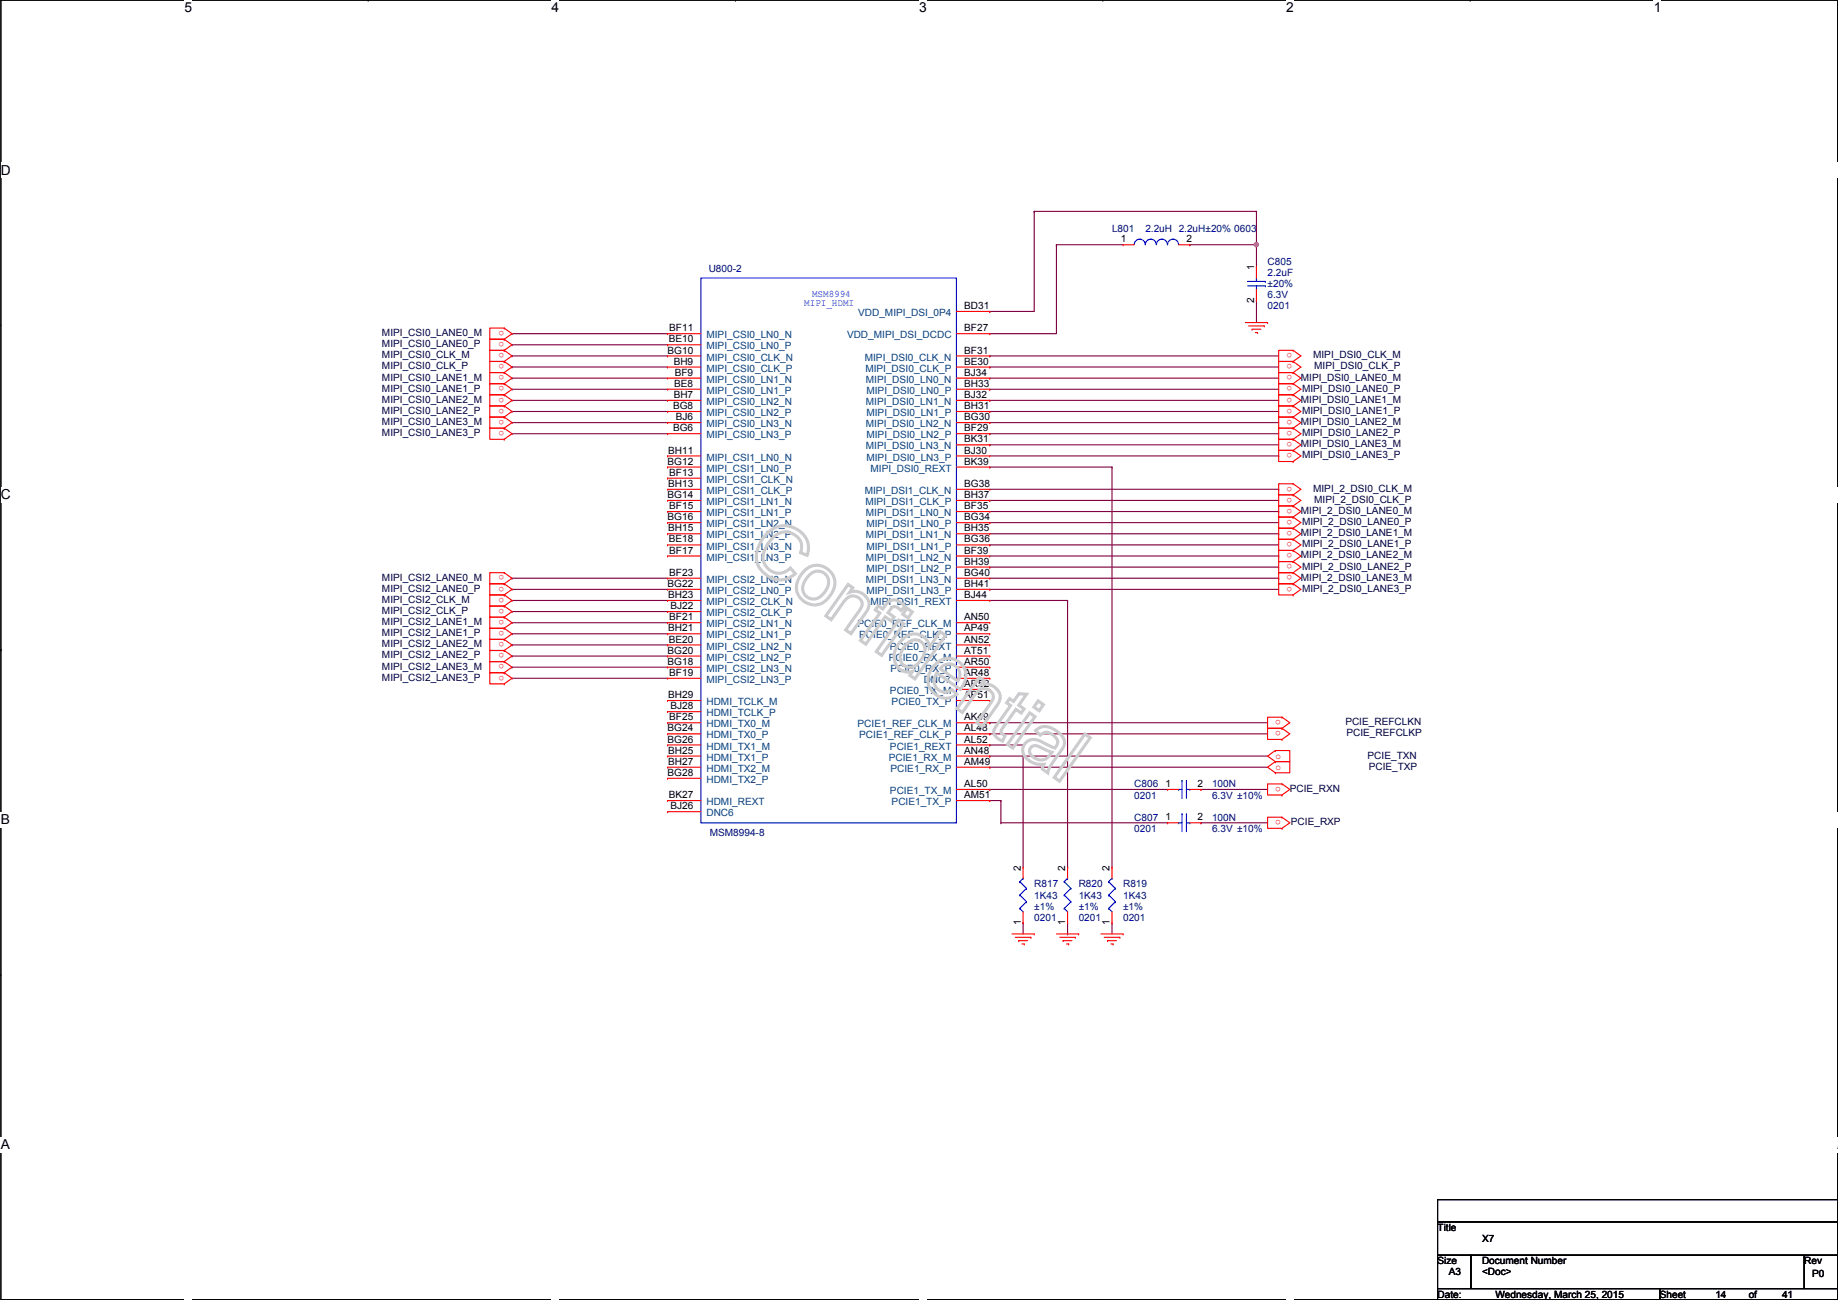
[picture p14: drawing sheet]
<svg xmlns="http://www.w3.org/2000/svg" width="420mm" height="297mm" viewBox="0 0 420 297" stroke-linecap="round" stroke-linejoin="round" font-family="sans-serif">
<defs><g id="words">
<g font-size="3.1">
<text x="42.2" y="2.8">5</text>
<text x="126.1" y="2.8">4</text>
<text x="210.1" y="2.8">3</text>
<text x="294" y="2.8">2</text>
<text x="378" y="2.8">1</text>
<text x=".2" y="39.9">D</text>
<text x=".2" y="114.1">C</text>
<text x=".2" y="188.4">B</text>
<text x=".2" y="262.6">A</text>
<text x="420.1" y="262.6">A</text>
</g>
<g font-size="2.3" fill="#000080">
<text x="254.2" y="52.9">L801</text>
<text x="261.8" y="52.9">2.2uH 2.2uH±20% 0603</text>
<text x="162" y="62.1">U800-2</text>
<text x="289.8" y="60.5">C805</text>
<text x="289.8" y="63.1">2.2uF</text>
<text x="289.8" y="65.6">±20%</text>
<text x="289.8" y="70.7">0201</text>
<text x="289.8" y="68.2">6.3V</text>
<text x="259.3" y="179.9">C806</text>
<text x="277.1" y="179.9">100N</text>
<text x="259.3" y="182.5">0201</text>
<text x="277.1" y="182.5">6.3V ±10%</text>
<text x="162.3" y="191.1">MSM8994-8</text>
<text x="259.3" y="187.5">C807</text>
<text x="259.3" y="190.1">0201</text>
<text x="277.1" y="187.5">100N</text>
<text x="277.1" y="190.1">6.3V ±10%</text>
<text x="236.4" y="202.8">R817</text>
<text x="246.6" y="202.8">R820</text>
<text x="256.7" y="202.8">R819</text>
<text x="236.4" y="205.3">1K43</text>
<text x="236.4" y="207.9">±1%</text>
<text x="246.6" y="205.3">1K43</text>
<text x="246.6" y="207.9">±1%</text>
<text x="256.7" y="205.3">1K43</text>
<text x="256.7" y="207.9">±1%</text>
<text x="236.4" y="210.4">0201</text>
<text x="246.6" y="210.4">0201</text>
<text x="256.7" y="210.4">0201</text>
</g>
<g font-size="2.3">
<text x="256.2" y="55.4">1</text>
<text x="271.2" y="55.4">2</text>
<text x="286.7" y="61.8" transform="rotate(-90 286.7 61.8)">1</text>
<text x="220.4" y="70.6">BD31</text>
<text x="286.7" y="69.1" transform="rotate(-90 286.7 69.1)">2</text>
<text x="153" y="75.7">BF11</text>
<text x="220.4" y="75.7">BF27</text>
<text x="152.6" y="80.8">BG10</text>
<text x="152.9" y="78.2">BE10</text>
<text x="154" y="83.3">BH9</text>
<text x="220.4" y="80.8">BF31</text>
<text x="220.4" y="83.3">BE30</text>
<text x="154.1" y="88.4">BE8</text>
<text x="154.3" y="85.9">BF9</text>
<text x="220.4" y="85.9">BJ34</text>
<text x="220.4" y="88.4">BH33</text>
<text x="153.9" y="93.5">BG8</text>
<text x="154" y="90.9">BH7</text>
<text x="220.4" y="90.9">BJ32</text>
<text x="220.4" y="93.5">BH31</text>
<text x="153.9" y="98.6">BG6</text>
<text x="154.5" y="96">BJ6</text>
<text x="220.4" y="96">BG30</text>
<text x="220.4" y="98.6">BF29</text>
<text x="220.4" y="101.1">BK31</text>
<text x="152.6" y="106.2">BG12</text>
<text x="152.7" y="103.6">BH11</text>
<text x="220.4" y="103.6">BJ30</text>
<text x="220.4" y="106.2">BK39</text>
<text x="152.6" y="113.8">BG14</text>
<text x="152.7" y="111.3">BH13</text>
<text x="153" y="108.7">BF13</text>
<text x="220.4" y="111.3">BG38</text>
<text x="220.4" y="113.8">BH37</text>
<text x="152.6" y="118.9">BG16</text>
<text x="153" y="116.3">BF15</text>
<text x="220.4" y="116.3">BF35</text>
<text x="220.4" y="118.9">BG34</text>
<text x="152.7" y="121.4">BH15</text>
<text x="152.9" y="124">BE18</text>
<text x="220.4" y="121.4">BH35</text>
<text x="220.4" y="124">BG36</text>
<text x="153" y="126.5">BF17</text>
<text x="153" y="131.6">BF23</text>
<text x="220.4" y="126.5">BF39</text>
<text x="220.4" y="129">BH39</text>
<text x="220.4" y="131.6">BG40</text>
<text x="152.6" y="134.1">BG22</text>
<text x="152.7" y="136.7">BH23</text>
<text x="220.4" y="134.1">BH41</text>
<text x="220.4" y="136.7">BJ44</text>
<text x="153" y="141.7">BF21</text>
<text x="153.2" y="139.2">BJ22</text>
<text x="220.4" y="141.7">AN50</text>
<text x="152.6" y="149.4">BG20</text>
<text x="152.7" y="144.3">BH21</text>
<text x="152.9" y="146.8">BE20</text>
<text x="220.4" y="144.3">AP49</text>
<text x="220.4" y="146.8">AN52</text>
<text x="220.4" y="149.4">AT51</text>
<text x="152.6" y="151.9">BG18</text>
<text x="153" y="154.4">BF19</text>
<text x="220.4" y="151.9">AR50</text>
<text x="220.4" y="154.4">AR48</text>
<text x="152.7" y="159.5">BH29</text>
<text x="220.4" y="157">AR52</text>
<text x="220.4" y="159.5">AP51</text>
<text x="152.6" y="167.1">BG24</text>
<text x="153" y="164.6">BF25</text>
<text x="153.2" y="162.1">BJ28</text>
<text x="220.4" y="164.6">AK49</text>
<text x="220.4" y="167.1">AL48</text>
<text x="152.6" y="169.7">BG26</text>
<text x="152.7" y="172.2">BH25</text>
<text x="220.4" y="169.7">AL52</text>
<text x="220.4" y="172.2">AN48</text>
<text x="152.6" y="177.3">BG28</text>
<text x="152.7" y="174.8">BH27</text>
<text x="220.4" y="174.8">AM49</text>
<text x="220.4" y="179.8">AL50</text>
<text x="266.4" y="179.8">1</text>
<text x="273.8" y="179.8">2</text>
<text x="152.9" y="182.4">BK27</text>
<text x="153.2" y="184.9">BJ26</text>
<text x="220.4" y="182.4">AM51</text>
<text x="266.4" y="187.5">1</text>
<text x="273.8" y="187.5">2</text>
<text x="233.3" y="198.9" transform="rotate(-90 233.3 198.9)">2</text>
<text x="243.5" y="198.9" transform="rotate(-90 243.5 198.9)">2</text>
<text x="253.6" y="198.9" transform="rotate(-90 253.6 198.9)">2</text>
<text x="233.3" y="211.4" transform="rotate(-90 233.3 211.4)">1</text>
<text x="243.5" y="211.4" transform="rotate(-90 243.5 211.4)">1</text>
<text x="253.6" y="211.4" transform="rotate(-90 253.6 211.4)">1</text>
<text x="328.6" y="281.3">Title</text>
<text x="338.8" y="283.8">X7</text>
<text x="328.6" y="288.9">Size</text>
<text x="331.2" y="291.4">A3</text>
<text x="338.8" y="288.9">Document Number</text>
<text x="338.8" y="291.4">&lt;Doc&gt;</text>
<text x="412.4" y="288.9">Rev</text>
<text x="414.2" y="291.7">P0</text>
<text x="328.6" y="296.5">Date:</text>
<text x="341.8" y="296.5">Wednesday, March 25, 2015</text>
<text x="379.4" y="296.5">Sheet</text>
<text x="392.1" y="296.5">14</text>
<text x="399.7" y="296.5">of</text>
<text x="407.4" y="296.5">41</text>
</g>
<g font-size="2.3" fill="#00f">
<text x="183.8" y="70">MIPI_HDMI</text>
<text x="185.6" y="67.9">MSM8994</text>
</g>
<g font-size="2.3" fill="#000040">
<text x="87.3" y="76.8">MIPI_CSI0_LANE0_M</text>
<text x="87.3" y="79.3">MIPI_CSI0_LANE0_P</text>
<text x="87.3" y="81.9">MIPI_CSI0_CLK_M</text>
<text x="300.2" y="81.9">MIPI_DSI0_CLK_M</text>
<text x="87.3" y="84.4">MIPI_CSI0_CLK_P</text>
<text x="87.3" y="87">MIPI_CSI0_LANE1_M</text>
<text x="87.3" y="89.5">MIPI_CSI0_LANE1_P</text>
<text x="297.4" y="87">MIPI_DSI0_LANE0_M</text>
<text x="297.6" y="89.5">MIPI_DSI0_LANE0_P</text>
<text x="300.4" y="84.4">MIPI_DSI0_CLK_P</text>
<text x="87.3" y="92">MIPI_CSI0_LANE2_M</text>
<text x="87.3" y="94.6">MIPI_CSI0_LANE2_P</text>
<text x="297.4" y="92">MIPI_DSI0_LANE1_M</text>
<text x="297.6" y="94.6">MIPI_DSI0_LANE1_P</text>
<text x="87.3" y="97.1">MIPI_CSI0_LANE3_M</text>
<text x="87.3" y="99.7">MIPI_CSI0_LANE3_P</text>
<text x="297.4" y="97.1">MIPI_DSI0_LANE2_M</text>
<text x="297.6" y="99.7">MIPI_DSI0_LANE2_P</text>
<text x="297.4" y="102.2">MIPI_DSI0_LANE3_M</text>
<text x="297.6" y="104.7">MIPI_DSI0_LANE3_P</text>
<text x="300.2" y="112.4">MIPI_2_DSI0_CLK_M</text>
<text x="297.4" y="117.4">MIPI_2_DSI0_LANE0_M</text>
<text x="297.6" y="120">MIPI_2_DSI0_LANE0_P</text>
<text x="300.4" y="114.9">MIPI_2_DSI0_CLK_P</text>
<text x="297.4" y="122.5">MIPI_2_DSI0_LANE1_M</text>
<text x="297.6" y="125.1">MIPI_2_DSI0_LANE1_P</text>
<text x="297.4" y="127.6">MIPI_2_DSI0_LANE2_M</text>
<text x="297.6" y="130.1">MIPI_2_DSI0_LANE2_P</text>
<text x="87.3" y="132.7">MIPI_CSI2_LANE0_M</text>
<text x="87.3" y="135.2">MIPI_CSI2_LANE0_P</text>
<text x="87.3" y="137.8">MIPI_CSI2_CLK_M</text>
<text x="297.4" y="132.7">MIPI_2_DSI0_LANE3_M</text>
<text x="297.6" y="135.2">MIPI_2_DSI0_LANE3_P</text>
<text x="87.3" y="140.3">MIPI_CSI2_CLK_P</text>
<text x="87.3" y="142.8">MIPI_CSI2_LANE1_M</text>
<text x="87.3" y="147.9">MIPI_CSI2_LANE2_M</text>
<text x="87.3" y="145.4">MIPI_CSI2_LANE1_P</text>
<text x="87.3" y="150.5">MIPI_CSI2_LANE2_P</text>
<text x="87.3" y="153">MIPI_CSI2_LANE3_M</text>
<text x="87.3" y="155.5">MIPI_CSI2_LANE3_P</text>
<text x="307.5" y="165.7">PCIE_REFCLKN</text>
<text x="307.8" y="168.2">PCIE_REFCLKP</text>
<text x="312.6" y="173.3">PCIE_TXN</text>
<text x="312.9" y="175.9">PCIE_TXP</text>
<text x="294.8" y="180.9">PCIE_RXN</text>
<text x="295.1" y="188.6">PCIE_RXP</text>
</g>
<g font-size="2.3" fill="#f00">
<text x="115.3" y="75.6" transform="rotate(180 115.3 75.6)">o</text>
<text x="115.3" y="78.1" transform="rotate(180 115.3 78.1)">o</text>
<text x="115.3" y="80.7" transform="rotate(180 115.3 80.7)">o</text>
<text x="115.3" y="83.2" transform="rotate(180 115.3 83.2)">o</text>
<text x="295.3" y="80.7" transform="rotate(180 295.3 80.7)">o</text>
<text x="295.3" y="83.2" transform="rotate(180 295.3 83.2)">o</text>
<text x="115.3" y="85.8" transform="rotate(180 115.3 85.8)">o</text>
<text x="115.3" y="88.3" transform="rotate(180 115.3 88.3)">o</text>
<text x="295.3" y="85.8" transform="rotate(180 295.3 85.8)">o</text>
<text x="295.3" y="88.3" transform="rotate(180 295.3 88.3)">o</text>
<text x="115.3" y="90.8" transform="rotate(180 115.3 90.8)">o</text>
<text x="115.3" y="93.4" transform="rotate(180 115.3 93.4)">o</text>
<text x="115.3" y="95.9" transform="rotate(180 115.3 95.9)">o</text>
<text x="295.3" y="90.8" transform="rotate(180 295.3 90.8)">o</text>
<text x="295.3" y="93.4" transform="rotate(180 295.3 93.4)">o</text>
<text x="295.3" y="95.9" transform="rotate(180 295.3 95.9)">o</text>
<text x="115.3" y="98.5" transform="rotate(180 115.3 98.5)">o</text>
<text x="295.3" y="98.5" transform="rotate(180 295.3 98.5)">o</text>
<text x="295.3" y="101" transform="rotate(180 295.3 101)">o</text>
<text x="295.3" y="103.5" transform="rotate(180 295.3 103.5)">o</text>
<text x="295.3" y="111.2" transform="rotate(180 295.3 111.2)">o</text>
<text x="295.3" y="113.7" transform="rotate(180 295.3 113.7)">o</text>
<text x="295.3" y="116.2" transform="rotate(180 295.3 116.2)">o</text>
<text x="295.3" y="118.8" transform="rotate(180 295.3 118.8)">o</text>
<text x="295.3" y="121.3" transform="rotate(180 295.3 121.3)">o</text>
<text x="295.3" y="123.9" transform="rotate(180 295.3 123.9)">o</text>
<text x="115.3" y="131.5" transform="rotate(180 115.3 131.5)">o</text>
<text x="295.3" y="128.9" transform="rotate(180 295.3 128.9)">o</text>
<text x="295.3" y="126.4" transform="rotate(180 295.3 126.4)">o</text>
<text x="295.3" y="131.5" transform="rotate(180 295.3 131.5)">o</text>
<text x="115.3" y="134" transform="rotate(180 115.3 134)">o</text>
<text x="115.3" y="136.6" transform="rotate(180 115.3 136.6)">o</text>
<text x="295.3" y="134" transform="rotate(180 295.3 134)">o</text>
<text x="115.3" y="139.1" transform="rotate(180 115.3 139.1)">o</text>
<text x="115.3" y="141.6" transform="rotate(180 115.3 141.6)">o</text>
<text x="115.3" y="146.7" transform="rotate(180 115.3 146.7)">o</text>
<text x="115.3" y="144.2" transform="rotate(180 115.3 144.2)">o</text>
<text x="115.3" y="149.3" transform="rotate(180 115.3 149.3)">o</text>
<text x="115.3" y="151.8" transform="rotate(180 115.3 151.8)">o</text>
<text x="115.3" y="154.3" transform="rotate(180 115.3 154.3)">o</text>
<text x="292.8" y="164.5" transform="rotate(180 292.8 164.5)">o</text>
<text x="292.8" y="167" transform="rotate(180 292.8 167)">o</text>
<text x="291.5" y="173.4">o</text>
<text x="291.5" y="175.9">o</text>
<text x="292.8" y="179.7" transform="rotate(180 292.8 179.7)">o</text>
<text x="292.8" y="187.4" transform="rotate(180 292.8 187.4)">o</text>
</g>
<g font-size="2.3" fill="#004080">
<text x="161.5" y="77.3">MIPI_CSI0_LN0_N</text>
<text x="193.6" y="77.3">VDD_MIPI_DSI_DCDC</text>
<text x="196.2" y="72.2">VDD_MIPI_DSI_0P4</text>
<text x="161.5" y="79.8">MIPI_CSI0_LN0_P</text>
<text x="161.5" y="82.4">MIPI_CSI0_CLK_N</text>
<text x="197.7" y="82.4">MIPI_DSI0_CLK_N</text>
<text x="161.5" y="84.9">MIPI_CSI0_CLK_P</text>
<text x="161.5" y="87.5">MIPI_CSI0_LN1_N</text>
<text x="197.8" y="84.9">MIPI_DSI0_CLK_P</text>
<text x="197.9" y="87.5">MIPI_DSI0_LN0_N</text>
<text x="161.5" y="90">MIPI_CSI0_LN1_P</text>
<text x="161.5" y="92.5">MIPI_CSI0_LN2_N</text>
<text x="161.5" y="95.1">MIPI_CSI0_LN2_P</text>
<text x="197.9" y="92.5">MIPI_DSI0_LN1_N</text>
<text x="198.1" y="90">MIPI_DSI0_LN0_P</text>
<text x="198.1" y="95.1">MIPI_DSI0_LN1_P</text>
<text x="161.5" y="97.6">MIPI_CSI0_LN3_N</text>
<text x="161.5" y="100.2">MIPI_CSI0_LN3_P</text>
<text x="197.9" y="97.6">MIPI_DSI0_LN2_N</text>
<text x="198.1" y="100.2">MIPI_DSI0_LN2_P</text>
<text x="161.5" y="105.2">MIPI_CSI1_LN0_N</text>
<text x="161.5" y="107.8">MIPI_CSI1_LN0_P</text>
<text x="197.9" y="102.7">MIPI_DSI0_LN3_N</text>
<text x="198.1" y="105.2">MIPI_DSI0_LN3_P</text>
<text x="199" y="107.8">MIPI_DSI0_REXT</text>
<text x="161.5" y="110.3">MIPI_CSI1_CLK_N</text>
<text x="161.5" y="112.9">MIPI_CSI1_CLK_P</text>
<text x="197.7" y="112.9">MIPI_DSI1_CLK_N</text>
<text x="161.5" y="115.4">MIPI_CSI1_LN1_N</text>
<text x="161.5" y="117.9">MIPI_CSI1_LN1_P</text>
<text x="197.8" y="115.4">MIPI_DSI1_CLK_P</text>
<text x="197.9" y="117.9">MIPI_DSI1_LN0_N</text>
<text x="161.5" y="120.5">MIPI_CSI1_LN2_N</text>
<text x="161.5" y="123">MIPI_CSI1_LN2_P</text>
<text x="161.5" y="125.6">MIPI_CSI1_LN3_N</text>
<text x="197.9" y="123">MIPI_DSI1_LN1_N</text>
<text x="198.1" y="120.5">MIPI_DSI1_LN0_P</text>
<text x="198.1" y="125.6">MIPI_DSI1_LN1_P</text>
<text x="161.5" y="128.1">MIPI_CSI1_LN3_P</text>
<text x="197.9" y="128.1">MIPI_DSI1_LN2_N</text>
<text x="198.1" y="130.6">MIPI_DSI1_LN2_P</text>
<text x="161.5" y="133.2">MIPI_CSI2_LN0_N</text>
<text x="161.5" y="135.7">MIPI_CSI2_LN0_P</text>
<text x="197.9" y="133.2">MIPI_DSI1_LN3_N</text>
<text x="198.1" y="135.7">MIPI_DSI1_LN3_P</text>
<text x="161.5" y="138.3">MIPI_CSI2_CLK_N</text>
<text x="161.5" y="140.8">MIPI_CSI2_CLK_P</text>
<text x="161.5" y="143.3">MIPI_CSI2_LN1_N</text>
<text x="196" y="143.3">PCIE0_REF_CLK_M</text>
<text x="199" y="138.3">MIPI_DSI1_REXT</text>
<text x="161.5" y="148.4">MIPI_CSI2_LN2_N</text>
<text x="161.5" y="145.9">MIPI_CSI2_LN1_P</text>
<text x="196.4" y="145.9">PCIE0_REF_CLK_P</text>
<text x="203.4" y="148.4">PCIE0_REXT</text>
<text x="161.5" y="151">MIPI_CSI2_LN2_P</text>
<text x="161.5" y="153.5">MIPI_CSI2_LN3_N</text>
<text x="203.2" y="151">PCIE0_RX_M</text>
<text x="203.6" y="153.5">PCIE0_RX_P</text>
<text x="161.5" y="156">MIPI_CSI2_LN3_P</text>
<text x="161.5" y="161.1">HDMI_TCLK_M</text>
<text x="203.4" y="158.6">PCIE0_TX_M</text>
<text x="203.8" y="161.1">PCIE0_TX_P</text>
<text x="211.1" y="156">DNC7</text>
<text x="161.5" y="163.7">HDMI_TCLK_P</text>
<text x="161.5" y="166.2">HDMI_TX0_M</text>
<text x="196" y="166.2">PCIE1_REF_CLK_M</text>
<text x="161.5" y="168.7">HDMI_TX0_P</text>
<text x="161.5" y="171.3">HDMI_TX1_M</text>
<text x="161.5" y="173.8">HDMI_TX1_P</text>
<text x="196.4" y="168.7">PCIE1_REF_CLK_P</text>
<text x="203.2" y="173.8">PCIE1_RX_M</text>
<text x="203.4" y="171.3">PCIE1_REXT</text>
<text x="161.5" y="176.4">HDMI_TX2_M</text>
<text x="161.5" y="178.9">HDMI_TX2_P</text>
<text x="203.6" y="176.4">PCIE1_RX_P</text>
<text x="161.5" y="184">HDMI_REXT</text>
<text x="203.4" y="181.4">PCIE1_TX_M</text>
<text x="203.8" y="184">PCIE1_TX_P</text>
<text x="161.5" y="186.5">DNC6</text>
</g>
</g></defs>
<path d="M.2 0h419.9v297h-419.9z" fill="none" stroke="#000" stroke-width=".25"/>
<g fill="#fff">
<path d="M42.2 0h1.7v3.5h-1.7z"/>
<path d="M42.2 297l1.7 .1z"/>
</g>
<path d="M84.1 0h.1M84.1 297h.1" fill="none" stroke="#000" stroke-width=".25"/>
<g fill="#fff">
<path d="M126.1 0h1.7v3.5h-1.7z"/>
<path d="M126.1 297l1.7 .1z"/>
</g>
<path d="M168.1 0h.1M168.1 297h.1" fill="none" stroke="#000" stroke-width=".25"/>
<g fill="#fff">
<path d="M210.1 0h1.7v3.5h-1.7z"/>
<path d="M210.1 297l1.7 .1z"/>
</g>
<path d="M252.1 0h.1M252.1 297h.1" fill="none" stroke="#000" stroke-width=".25"/>
<g fill="#fff">
<path d="M294 0h1.8v3.5h-1.8z"/>
<path d="M294 297l1.8 .1z"/>
</g>
<path d="M336.1 0h.1M336.1 297h.1" fill="none" stroke="#000" stroke-width=".25"/>
<g fill="#fff">
<path d="M378 0h1.8v3.5h-1.8z"/>
<path d="M378 297l1.8 .1z"/>
<path d="M.2 37.1h2.2v3.5h-2.2z"/>
<path d="M420.1 37.1h.1v3.5h-.1z"/>
<path d="M.2 111.3h2.2v3.5h-2.2z"/>
<path d="M420.1 111.3h.1v3.5h-.1z"/>
</g>
<path d="M.2 74.3h.1M420.1 74.3h.1" fill="none" stroke="#000" stroke-width=".25"/>
<g fill="#fff">
<path d="M.2 185.6h2.1v3.5h-2.1z"/>
<path d="M420.1 185.6h.1v3.5h-.1z"/>
</g>
<path d="M.2 148.5h.1M420.1 148.5h.1" fill="none" stroke="#000" stroke-width=".25"/>
<path d="M.2 148.5h.1M420.1 148.5h.1" fill="none" stroke="#000" stroke-width=".23"/>
<g fill="#fff">
<path d="M.2 259.8h2.1v3.5h-2.1z"/>
<path d="M420.1 259.8h.1v3.5h-.1z"/>
</g>
<path d="M.2 222.7h.1M420.1 222.7h.1" fill="none" stroke="#000" stroke-width=".25"/>
<g fill="none" stroke="#800040" stroke-width=".25">
<path d="M236.4 48.3h.1M236.4 48.3v22.9h-10.1M236.4 48.3h50.8M241.5 55.9h.1M241.5 55.9v20.3h-15.2M287.2 48.3h.1M287.2 48.3v7.6M117 76.2h.1M117 78.8h.1M117 76.2h35.6M117 78.8h35.6M226.3 76.2h.1"/>
<path d="M226.3 71.2h.1M117 81.3h.1M117 83.9h.1M117 86.4h.1M117 91.5h.1M117 88.9h.1M117 94h.1M117 96.6h.1M117 99.1h.1M117 81.3h35.6M117 83.9h35.6M117 86.4h35.6"/>
<path d="M117 91.5h35.6M117 88.9h35.6M117 94h35.6M117 96.6h35.6M117 99.1h35.6M117 132.1h.1M117 134.7h.1M117 137.2h.1M117 139.7h.1M117 132.1h35.6M117 134.7h35.6M117 137.2h35.6"/>
<path d="M117 139.7h35.6M117 142.3h.1M117 147.4h.1M117 144.8h.1M117 149.9h.1M117 152.4h.1M117 155h.1M117 142.3h35.6M117 147.4h35.6M117 144.8h35.6M117 149.9h35.6M117 152.4h35.6"/>
<path d="M117 155h35.6"/>
</g>
<circle cx="287.2" cy="55.9" r=".49" fill="#f0f"/>
<circle cx="287.2" cy="55.9" r=".49" fill="none" stroke="#f0f" stroke-width=".25"/>
<g fill="none" stroke="#800040" stroke-width=".25">
<path d="M241.5 55.9h.1M241.5 55.9h15.2M272 55.9h.1M272 55.9h15.2M287.2 55.9h.1M287.2 55.9v5.1M287.2 68.6h.1M287.2 68.6v5.1M226.3 81.3h.1M226.3 83.9h.1M226.3 86.4h.1M226.3 88.9h.1"/>
<path d="M226.3 91.5h.1M226.3 94h.1M226.3 99.1h.1M226.3 96.6h.1M226.3 81.3h66M226.3 83.9h66M226.3 86.4h66M226.3 88.9h66M226.3 91.5h66M226.3 94h66M226.3 99.1h66M226.3 96.6h66"/>
<path d="M226.3 101.6h.1M226.3 106.7h.1M226.3 114.3h.1M226.3 119.4h.1M226.3 101.6h66M226.3 106.7h27.9M226.3 104.2h66M226.3 111.8h66M226.3 114.3h66M226.3 116.9h66M226.3 119.4h66M254.2 106.7h.1"/>
<path d="M254.2 106.7v91.5M292.3 104.2h.1M292.3 111.8h.1M292.3 116.9h.1M226.3 124.5h.1M226.3 129.6h.1M226.3 134.7h.1M226.3 122h66M226.3 124.5h66M226.3 127h66M226.3 129.6h66M226.3 132.1h66"/>
<path d="M226.3 134.7h66M226.3 137.2h17.7M244 137.2h.1M244 137.2v61M292.3 122h.1M292.3 127h.1M292.3 132.1h.1M226.3 172.8h.1M226.3 175.3h.1M226.3 165.1h.1M226.3 167.7h.1M226.3 170.2h.1"/>
<path d="M226.3 172.8h63.5M226.3 175.3h63.5M226.3 165.1h63.5M226.3 167.7h63.5M226.3 170.2h7.6M233.9 170.2h.1M233.9 170.2v28M226.3 180.4h.1M226.3 182.9h.1M226.3 180.4h40.6M226.3 182.9h2.5M228.8 182.9h.1"/>
<path d="M228.8 188h.1M228.8 182.9v5.1M228.8 188h38.1M244 198.2h.1M274.5 180.4h.1M274.5 188h.1M274.5 180.4h15.3M274.5 188h15.3M233.9 210.9h.1M233.9 210.9v2.5M244 213.4h.1M244 210.9v2.5"/>
<path d="M254.2 210.9h.1M254.2 210.9v2.5"/>
</g>
<g fill="none" stroke="#f00" stroke-width=".25">
<path d="M256.7 55.9h.1M256.7 55.9h2.6M269.4 55.9h2.6M272 55.9h.1M115.3 77.5h.1M115.3 75h.1M115.3 75h-3.3v2.5h3.3M115.3 77.5h-3.3v2.6h3.3M115.3 75l1.7 1.2-1.7 1.3M115.3 77.5l1.7 1.3-1.7 1.3M152.6 76.2h.1M152.6 78.8h.1"/>
<path d="M152.6 76.2h7.6M152.6 78.8h7.6M218.6 76.2h7.7M218.6 71.2h7.7M226.3 71.2h.1M226.3 76.2h.1M284.7 73.7h5.1M285.4 74.5h3.6M286.2 75.2h.1M286.2 75.2h2M287 76h.5M287.2 61h.1"/>
<path d="M287.2 68.6h.1M287.2 61v2.5M287.2 66.1v2.5M287.5 76h.1M289 74.5h.1M289.8 73.7h.1M115.3 80.1h.1M115.3 82.6h.1M115.3 80.1h-3.3v2.5h3.3M115.3 85.1h.1M115.3 82.6h-3.3v2.5h3.3M115.3 87.7h.1"/>
<path d="M115.3 85.1h-3.3v2.6h3.3M115.3 92.8h.1M115.3 90.2h.1M115.3 90.2h-3.3v2.6h3.3M115.3 87.7h-3.3v2.5h3.3M115.3 95.3h.1M115.3 92.8h-3.3v2.5h3.3M115.3 97.8h.1M115.3 95.3h-3.3v2.5h3.3M115.3 97.8h-3.3v2.6h3.3M115.3 80.1l1.7 1.2-1.7 1.3M115.3 82.6l1.7 1.3-1.7 1.2"/>
<path d="M115.3 85.1l1.7 1.3-1.7 1.3M115.3 90.2l1.7 1.3-1.7 1.3M115.3 87.7l1.7 1.2-1.7 1.3M115.3 92.8l1.7 1.2-1.7 1.3M115.3 95.3l1.7 1.3-1.7 1.2M115.3 97.8l1.7 1.3-1.7 1.3M152.6 81.3h.1M152.6 83.9h.1M152.6 86.4h.1M152.6 88.9h.1M152.6 91.5h.1M152.6 94h.1"/>
<path d="M152.6 96.6h.1M152.6 99.1h.1M152.6 81.3h7.6M152.6 83.9h7.6M152.6 86.4h7.6M152.6 88.9h7.6M152.6 91.5h7.6M152.6 94h7.6M152.6 96.6h7.6M152.6 99.1h7.6M218.6 81.3h7.7M218.6 83.9h7.7"/>
<path d="M218.6 86.4h7.7M218.6 88.9h7.7M218.6 91.5h7.7M218.6 94h7.7M218.6 96.6h7.7M218.6 99.1h7.7M226.3 81.3h.1M226.3 83.9h.1M226.3 86.4h.1M226.3 88.9h.1M226.3 91.5h.1M226.3 94h.1"/>
<path d="M226.3 96.6h.1M226.3 99.1h.1M295.6 82.6h.1M295.6 80.1h.1M295.6 80.1h-3.3v2.5h3.3M295.6 85.1h.1M295.6 82.6h-3.3v2.5h3.3M295.6 87.7h.1M295.6 85.1h-3.3v2.6h3.3M295.6 90.2h.1M295.6 87.7h-3.3v2.5h3.3M295.6 92.8h.1"/>
<path d="M295.6 90.2h-3.3v2.6h3.3M295.6 95.3h.1M295.6 92.8h-3.3v2.5h3.3M295.6 97.8h.1M295.6 97.8h-3.3v2.6h3.3M295.6 95.3h-3.3v2.5h3.3M295.6 80.1l1.8 1.2-1.8 1.3M295.6 82.6l1.8 1.3-1.8 1.2M295.6 85.1l1.8 1.3-1.8 1.3M295.6 87.7l1.8 1.2-1.8 1.3M295.6 90.2l1.8 1.3-1.8 1.3M295.6 92.8l1.8 1.2-1.8 1.3"/>
<path d="M295.6 97.8l1.8 1.3-1.8 1.3M295.6 95.3l1.8 1.3-1.8 1.2M115.3 100.4h.1M152.6 104.2h.1M152.6 106.7h.1M152.6 109.3h.1M152.6 114.3h.1M152.6 116.9h.1M152.6 119.4h.1M152.6 111.8h.1M152.6 104.2h7.6M152.6 106.7h7.6"/>
<path d="M152.6 109.3h7.6M152.6 114.3h7.6M152.6 116.9h7.6M152.6 119.4h7.6M152.6 111.8h7.6M218.6 104.2h7.7M218.6 106.7h7.7M218.6 114.3h7.7M218.6 116.9h7.7M218.6 119.4h7.7M218.6 101.6h7.7M218.6 111.8h7.7"/>
<path d="M226.3 101.6h.1M226.3 104.2h.1M226.3 106.7h.1M226.3 111.8h.1M226.3 114.3h.1M226.3 116.9h.1M226.3 119.4h.1M295.6 100.4h.1M295.6 102.9h.1M295.6 100.4h-3.3v2.5h3.3M295.6 105.5h.1M295.6 102.9h-3.3v2.6h3.3"/>
<path d="M295.6 113.1h.1M295.6 110.5h.1M295.6 110.5h-3.3v2.6h3.3M295.6 115.6h.1M295.6 113.1h-3.3v2.5h3.3M295.6 118.2h.1M295.6 115.6h-3.3v2.6h3.3M295.6 118.2h-3.3v2.5h3.3M295.6 100.4l1.8 1.2-1.8 1.3M295.6 102.9l1.8 1.3-1.8 1.3M295.6 110.5l1.8 1.3-1.8 1.3M295.6 113.1l1.8 1.2-1.8 1.3"/>
<path d="M295.6 115.6l1.8 1.3-1.8 1.3M295.6 118.2l1.8 1.2-1.8 1.3M115.3 133.4h.1M115.3 130.9h.1M115.3 130.9h-3.3v2.5h3.3M115.3 135.9h.1M115.3 133.4h-3.3v2.5h3.3M115.3 138.5h.1M115.3 135.9h-3.3v2.6h3.3M115.3 138.5h-3.3v2.5h3.3M115.3 130.9l1.7 1.2-1.7 1.3M115.3 133.4l1.7 1.3-1.7 1.2"/>
<path d="M115.3 135.9l1.7 1.3-1.7 1.3M115.3 138.5l1.7 1.2-1.7 1.3M152.6 122h.1M152.6 124.5h.1M152.6 127h.1M152.6 132.1h.1M152.6 134.7h.1M152.6 137.2h.1M152.6 139.7h.1M152.6 122h7.6M152.6 124.5h7.6M152.6 127h7.6"/>
<path d="M152.6 132.1h7.6M152.6 134.7h7.6M152.6 137.2h7.6M152.6 139.7h7.6M218.6 122h7.7M218.6 124.5h7.7M218.6 127h7.7M218.6 132.1h7.7M218.6 134.7h7.7M218.6 137.2h7.7M218.6 129.6h7.7M226.3 122h.1"/>
<path d="M226.3 124.5h.1M226.3 127h.1M226.3 129.6h.1M226.3 132.1h.1M226.3 134.7h.1M226.3 137.2h.1M295.6 120.7h.1M295.6 123.2h.1M295.6 120.7h-3.3v2.5h3.3M295.6 125.8h.1M295.6 123.2h-3.3v2.6h3.3M295.6 130.9h.1"/>
<path d="M295.6 128.3h.1M295.6 128.3h-3.3v2.6h3.3M295.6 125.8h-3.3v2.5h3.3M295.6 133.4h.1M295.6 130.9h-3.3v2.5h3.3M295.6 135.9h.1M295.6 133.4h-3.3v2.5h3.3M295.6 120.7l1.8 1.3-1.8 1.2M295.6 123.2l1.8 1.3-1.8 1.3M295.6 128.3l1.8 1.3-1.8 1.3M295.6 125.8l1.8 1.2-1.8 1.3M295.6 130.9l1.8 1.2-1.8 1.3"/>
<path d="M295.6 133.4l1.8 1.3-1.8 1.2M115.3 141h.1M115.3 143.6h.1M115.3 141h-3.3v2.6h3.3M115.3 148.6h.1M115.3 146.1h.1M115.3 146.1h-3.3v2.5h3.3M115.3 143.6h-3.3v2.5h3.3M115.3 151.2h.1M115.3 148.6h-3.3v2.6h3.3M115.3 153.7h.1M115.3 151.2h-3.3v2.5h3.3"/>
<path d="M115.3 156.3h.1M115.3 153.7h-3.3v2.6h3.3M115.3 141l1.7 1.3-1.7 1.3M115.3 146.1l1.7 1.3-1.7 1.2M115.3 143.6l1.7 1.2-1.7 1.3M115.3 148.6l1.7 1.3-1.7 1.3M115.3 151.2l1.7 1.2-1.7 1.3M115.3 153.7l1.7 1.3-1.7 1.3M152.6 142.3h.1M152.6 147.4h.1M152.6 149.9h.1M152.6 152.4h.1"/>
<path d="M152.6 155h.1M152.6 144.8h.1M152.6 142.3h7.6M152.6 147.4h7.6M152.6 149.9h7.6M152.6 152.4h7.6M152.6 155h7.6M152.6 144.8h7.6M218.6 142.3h7.7M218.6 147.4h7.7M218.6 149.9h7.7M218.6 152.4h7.7"/>
<path d="M218.6 155h7.7M218.6 144.8h7.7M218.6 157.5h7.7M226.3 142.3h.1M226.3 144.8h.1M226.3 147.4h.1M226.3 149.9h.1M226.3 152.4h.1M226.3 155h.1M226.3 157.5h.1M152.6 160.1h.1M152.6 162.6h.1"/>
<path d="M152.6 165.1h.1M152.6 167.7h.1M152.6 170.2h.1M152.6 172.8h.1M152.6 175.3h.1M152.6 177.8h.1M152.6 160.1h7.6M152.6 162.6h7.6M152.6 165.1h7.6M152.6 167.7h7.6M152.6 170.2h7.6M152.6 172.8h7.6"/>
<path d="M152.6 175.3h7.6M152.6 177.8h7.6M218.6 160.1h7.7M218.6 165.1h7.7M218.6 167.7h7.7M218.6 170.2h7.7M218.6 172.8h7.7M218.6 175.3h7.7M226.3 160.1h.1M226.3 165.1h.1M226.3 167.7h.1M226.3 170.2h.1"/>
<path d="M226.3 172.8h.1M226.3 175.3h.1M291.5 171.5h.1M291.5 174h.1M291.5 171.5h3.3v2.5h-3.3M291.5 176.6h.1M291.5 174h3.3v2.6h-3.3M291.5 171.5l-1.7 1.3 1.7 1.2M291.5 174l-1.7 1.3 1.7 1.3M293.1 179.1h.1M293.1 179.1h-3.3v2.6h3.3M293.1 166.4h.1"/>
<path d="M293.1 163.9h.1M293.1 163.9h-3.3v2.5h3.3M293.1 169h.1M293.1 166.4h-3.3v2.6h3.3M293.1 179.1l1.7 1.3-1.7 1.3M293.1 163.9l1.7 1.2-1.7 1.3M293.1 166.4l1.7 1.3-1.7 1.3M152.6 182.9h.1M152.6 185.5h.1M152.6 182.9h7.6M152.6 185.5h7.6M218.6 180.4h7.7"/>
<path d="M218.6 182.9h7.7M226.3 180.4h.1M226.3 182.9h.1M233.9 198.2h.1M233.9 198.2v2.5M244 198.2h.1M244 198.2v2.5M254.2 198.2h.1M254.2 198.2v2.5M266.9 188h.1M266.9 180.4h.1M266.9 188h2.5"/>
<path d="M266.9 180.4h2.5M272 188h2.5M272 180.4h2.5M274.5 188h.1M274.5 180.4h.1M293.1 181.7h.1M293.1 189.3h.1M293.1 186.7h.1M293.1 186.7h-3.3v2.6h3.3M293.1 186.7l1.7 1.3-1.7 1.3M231.3 213.4h5.1M232.1 214.2h3.6"/>
<path d="M232.9 214.9h.1M232.9 214.9h2M233.6 215.7h.5M233.9 210.9h.1M233.9 208.3v2.6M234.1 215.7h.1M235.7 214.2h.1M236.4 213.4h.1M241.5 213.4h5.1M242.3 214.2h3.5M243 214.9h.1M243 214.9h2.1"/>
<path d="M243.8 215.7h.5M244 210.9h.1M244 208.3v2.6M244.3 215.7h.1M245.8 214.2h.1M246.6 213.4h.1M251.7 213.4h5M252.4 214.2h3.6M253.2 214.9h.1M253.2 214.9h2M253.9 215.7h.6M254.2 210.9h.1"/>
<path d="M254.2 208.3v2.6M254.5 215.7h.1M256 214.2h.1M256.7 213.4h.1"/>
</g>
<path d="M328.6 274.1h91.5v5.1h-91.5zM328.6 279.2h91.5v7.6h-91.5zM328.6 286.8h7.6v7.6h-7.6zM328.6 294.4h50.8v2.6h-50.8zM336.2 286.8h76.2v7.6h-76.2zM379.4 294.4h40.7v2.6h-40.7zM412.4 286.8h7.7v7.6h-7.7z" fill="none" stroke="#000" stroke-width=".25"/>
<g fill="none" stroke="#00f" stroke-width=".25">
<path d="M259.3 55.9a1.25 1.25 0 0 1 1.2-1.2 1.25 1.25 0 0 1 1.3 1.2 1.27 1.27 0 0 1 1.2-1.2 1.27 1.27 0 0 1 1.3 1.2M264.4 55.9a1.25 1.25 0 0 1 1.2-1.2 1.25 1.25 0 0 1 1.3 1.2 1.27 1.27 0 0 1 1.2-1.2 1.27 1.27 0 0 1 1.3 1.2M160.2 63.5h58.4v124.5h-58.4zM285.2 64.3h4.1M285.2 65.3h4.1M287.2 63.5h.1M287.2 66.1h.1M287.2 63.5v.8M287.2 65.3v.8M289.3 64.3h.1M289.3 65.3h.1M270.2 178.4h.1"/>
<path d="M270.2 178.4v4M271.2 178.4h.1M271.2 178.4v4M269.4 188h.1M269.4 180.4h.1M269.4 188h.8M269.4 180.4h.8M270.2 186h.1M270.2 186v4M271.2 186h.1M271.2 186v4M271.2 188h.8"/>
<path d="M271.2 180.4h.8M272 188h.1M272 180.4h.1M233.1 207.6h.1M233.1 204.5h.1M233.1 201.5h.1M233.1 207.6l.8 .7M233.1 204.5l1.5 1.5M233.1 201.5l1.5 1.5M233.9 200.7h.1M233.9 200.7l-.8 .8M234.6 206h.1"/>
<path d="M234.6 203h.1M234.6 206l-1.5 1.6M234.6 203l-1.5 1.5M243.3 207.6h.1M243.3 204.5h.1M243.3 201.5h.1M243.3 207.6l.7 .7M243.3 204.5l1.5 1.5M243.3 201.5l1.5 1.5M244 200.7h.1M244 200.7l-.7 .8M244.8 206h.1"/>
<path d="M244.8 203h.1M244.8 206l-1.5 1.6M244.8 203l-1.5 1.5M253.4 207.6h.1M253.4 204.5h.1M253.4 201.5h.1M253.4 207.6l.8 .7M253.4 204.5l1.6 1.5M253.4 201.5l1.6 1.5M254.2 200.7h.1M254.2 200.7l-.8 .8M255 206h.1"/>
<path d="M255 203h.1M255 206l-1.6 1.6M255 203l-1.6 1.5"/>
</g>
<circle cx="287.2" cy="55.9" r=".49" fill="#f0f"/>
<circle cx="287.2" cy="55.9" r=".49" fill="none" stroke="#f0f" stroke-width=".25"/>
<g fill="none" stroke="#ccc" stroke-width=".71" stroke-linecap="butt">
<path d="M175.2 122.1a5.5 5.5 0 0 1 5.9-1.7 5.5 5.5 0 0 1 3.7 4.9l-.3 1.6-1.5-.6a3.6 3.6 0 0 0-1.1-4 3.6 3.6 0 0 0-4.1-.3 7.1 7.1 0 0 0-3.4 5.8 3.6 3.6 0 0 0 2.5 3 3.6 3.6 0 0 0 3.8-1l1.1 1.3a5.4 5.4 0 0 1-6 .7 5.4 5.4 0 0 1-2.9-5.2 8.4 8.4 0 0 1 2.3-4.5zM184 130.3a4.1 4.1 0 0 1 5.8 .3 4.1 4.1 0 0 1-.3 5.9 4.1 4.1 0 0 1-5.9 .8 4.1 4.1 0 0 1-.5-6zM185.1 131.3a2.55 2.55 0 0 1 3.5-.2 2.55 2.55 0 0 1 .3 3.5 3.4 3.4 0 0 1-3.6 2.2 2.58 2.58 0 0 1-1.3-4.1zM193.9 133.5l1 .8-.7 1a3.1 3.1 0 0 1 3.4 .6 3.1 3.1 0 0 1 .8 3.3l-3.9 5.6-1.2-.9 3.1-4.3a2.04 2.04 0 0 0-.2-3.1 2.04 2.04 0 0 0-3 .7l-3.2 4.4-1.2-.9zM200.8 138.4l1 .7a3.3 3.3 0 0 1 2.3-2 3.6 3.6 0 0 1 2.8 1.5l-.9 .9a1.58 1.58 0 0 0-2.1-.7l-.9 1.2 1.4 1-.7 .9-1.4-1-4.4 6.3-1.2-.9 4.4-6.2-1-.8zM207.3 139l1.2 .8-.9 1.4-1.2-.9zM205.4 141.7l1.2 .9-5.1 7.1-1.2-.8zM206.1 146.3a3.5 3.5 0 0 1 3.7-1.4 3.5 3.5 0 0 1 2.6 3l2.5-3.6 1.2 .9-7 9.9-1.1-.8 .6-.9a3.4 3.4 0 0 1-3.4-1 3.4 3.4 0 0 1-.7-3.5l.6-1.4zM207.4 147a2.33 2.33 0 0 1 3.2-.3 2.33 2.33 0 0 1 .5 3.2 3.8 3.8 0 0 1-3.4 2.6 2.43 2.43 0 0 1-1.4-4zM214 151.6a4 4 0 0 1 5.7 .1 4 4 0 0 1 0 5.6l-.2 .2-5.3-3.8a2.56 2.56 0 0 0-.1 3.5 2.56 2.56 0 0 0 3.5 .4l1.1 1a4.1 4.1 0 0 1-4.7 .2 4.1 4.1 0 0 1-1.7-4.5l.5-1.1zM215.2 152.4a2.46 2.46 0 0 1 3.4-.1 2.46 2.46 0 0 1 .3 3.3l-4-2.8zM223.9 154.7l1 .8-.7 1a3.1 3.1 0 0 1 3.3 .6 3.1 3.1 0 0 1 .9 3.3l-3.9 5.6-1.2-.9 3.1-4.3a2.04 2.04 0 0 0-.2-3.1 2.04 2.04 0 0 0-3.1 .7l-3.1 4.4-1.2-.9z"/>
<path d="M230.8 159.6l.9 .7 1.2-1.8 1.8 .1-1.8 2.5 1.2 .9-.7 .9-1.2-.8-3 4.2a.94 .94 0 0 0-.4 .9 .94 .94 0 0 0 .8 .8l.2 .1-.6 1.2a2.33 2.33 0 0 1-1.9-2.6l3.7-5.5-.9-.6zM235.4 162.9l1.2 .8-5.1 7.2-1.2-.8zM235.7 170.7a1.85 1.85 0 0 1 2.5 .2l2.3 1a2.7 2.7 0 0 1-2.7 1.7 2.7 2.7 0 0 1-2.5-1.9zM236.7 166.9a3.4 3.4 0 0 1 4.8 .1 2.88 2.88 0 0 1 1.6 3.6l-1.8 2.7a7.2 7.2 0 0 0-1.8 3.3l-1.3-.9 .4-1.1a4.5 4.5 0 0 1-4.8-2.7 2.61 2.61 0 0 1 1.3-2.6 2.61 2.61 0 0 1 2.9 .1l3.2 1.5a1.75 1.75 0 0 0-.5-3 1.96 1.96 0 0 0-2.9 .1zM237.3 160.2l1.2 .8-1 1.4-1.2-.9zM248 167.7l1.2 .9-7 9.9-1.2-.9z"/>
</g>
<use href="#words"/>
</svg>
